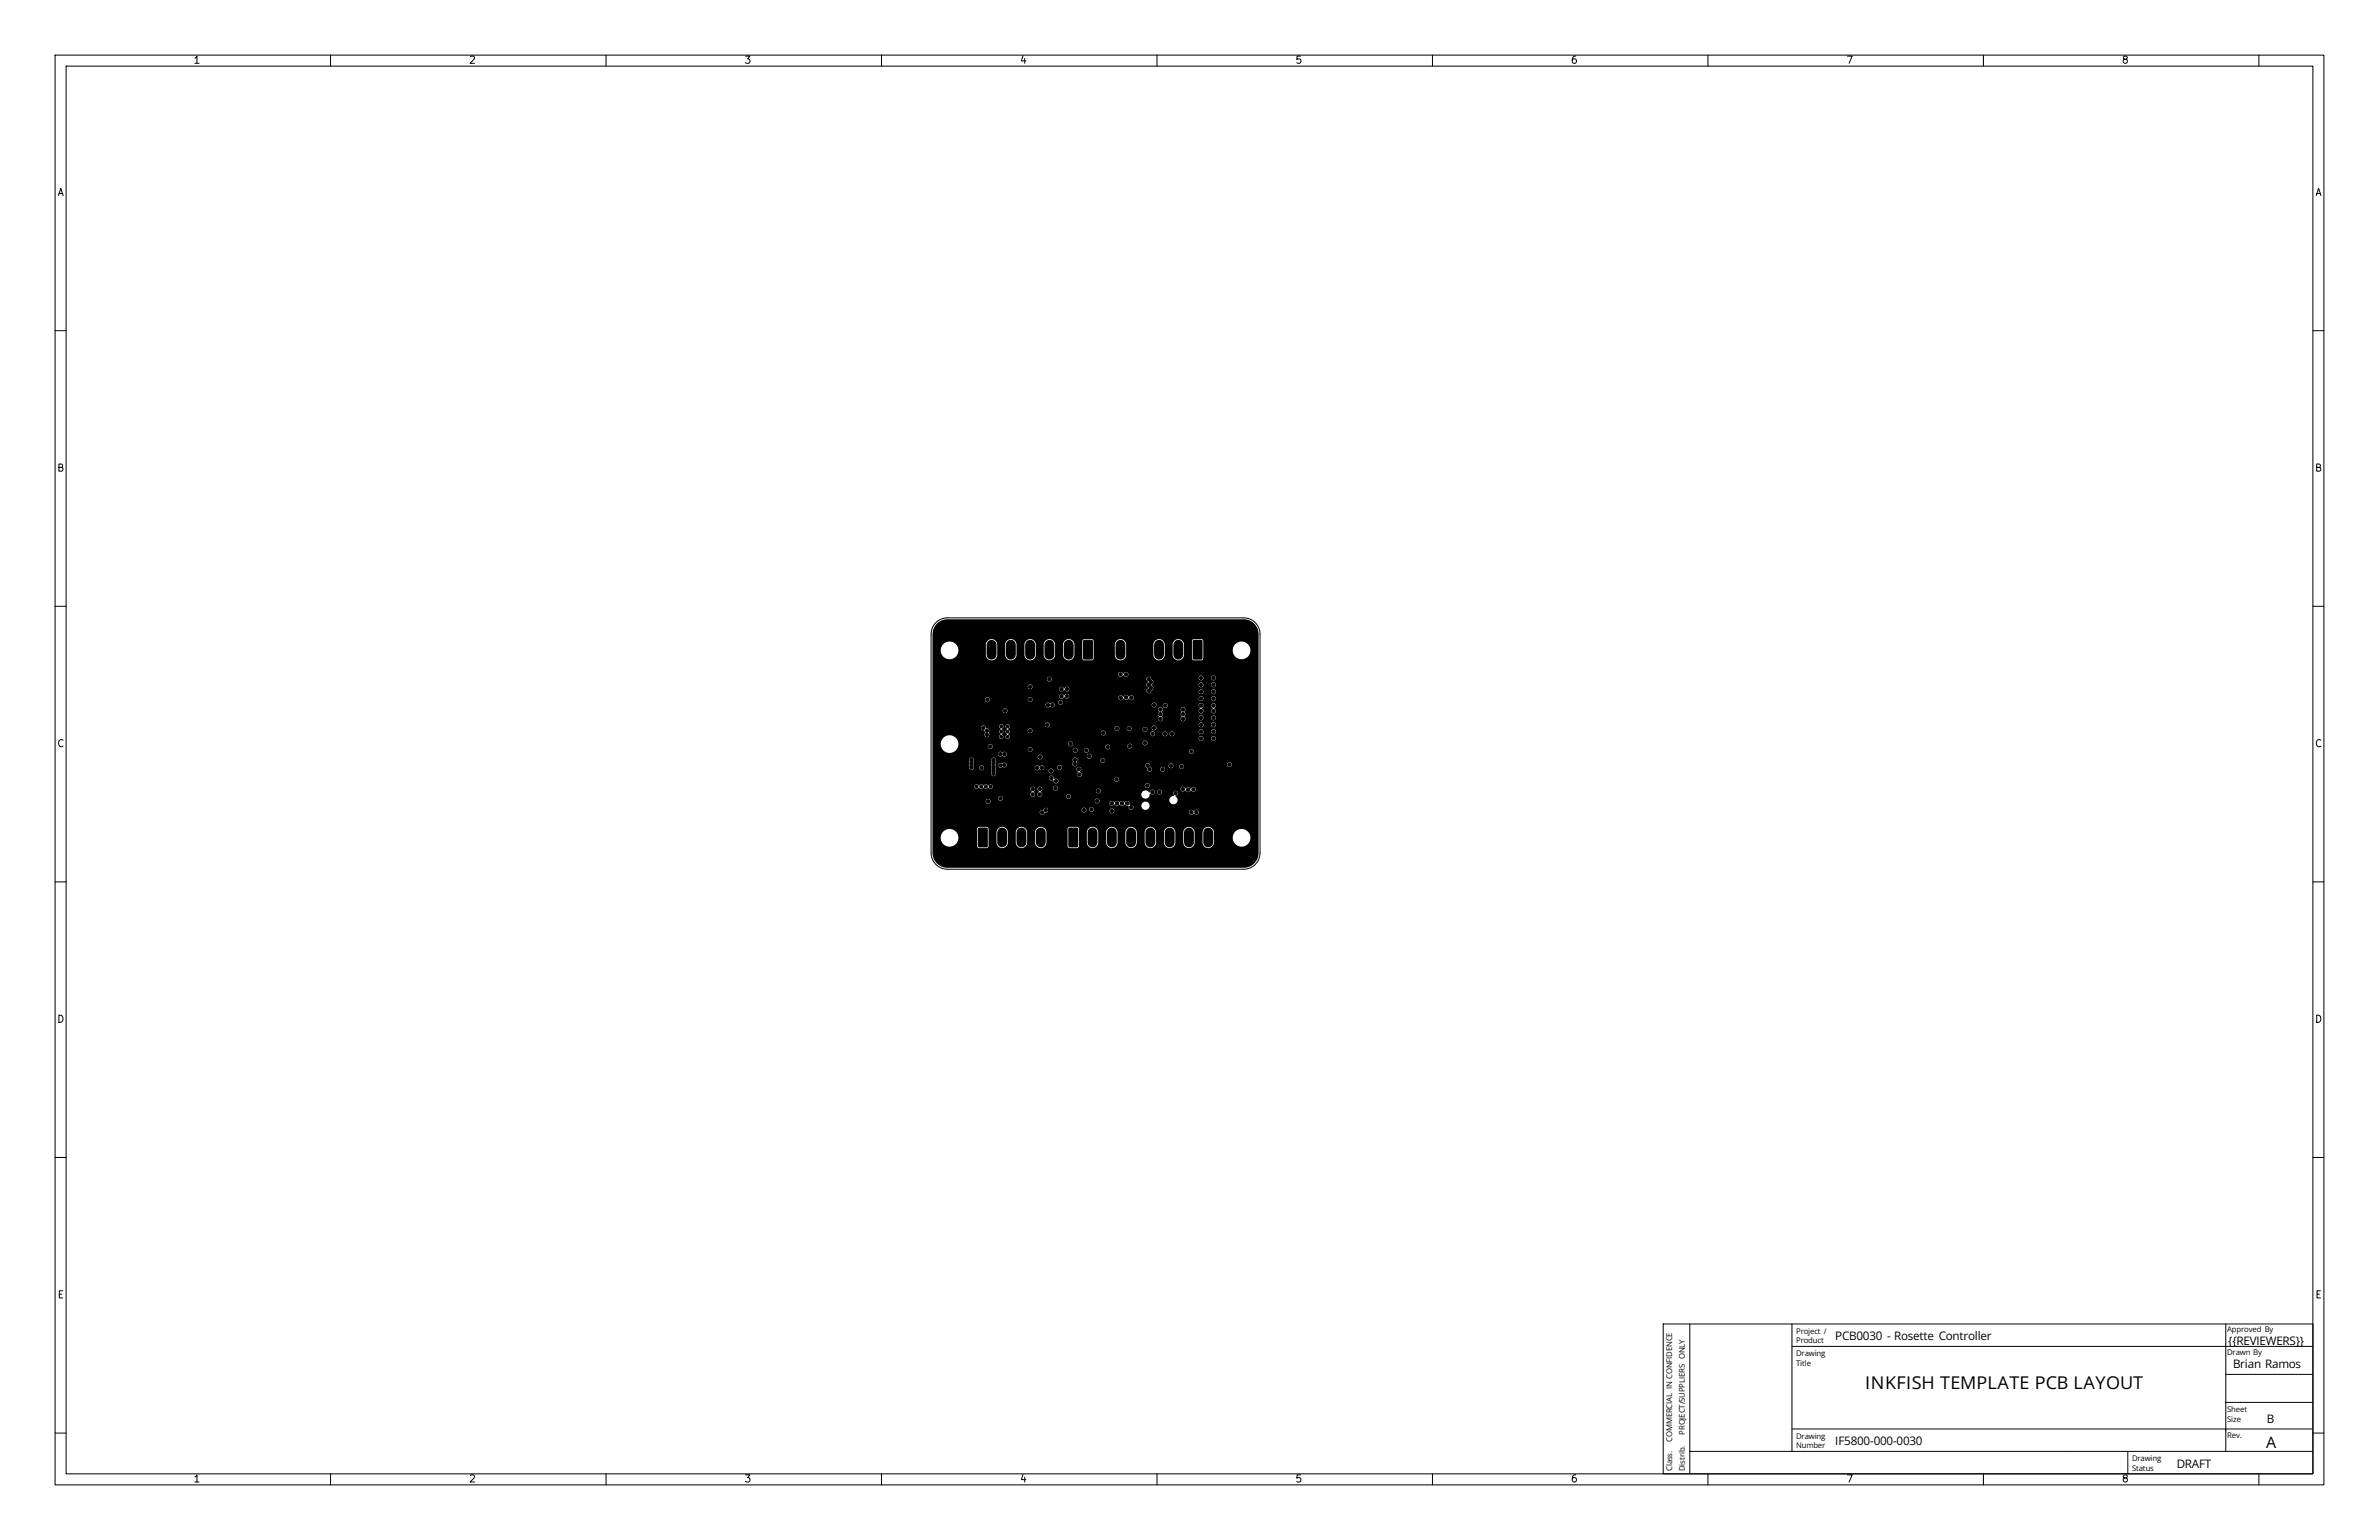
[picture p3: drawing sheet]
<svg xmlns="http://www.w3.org/2000/svg" width="432mm" height="279mm" viewBox="0 0 432 279" stroke-linecap="round" stroke-linejoin="round" font-family="sans-serif">
<defs><g id="words">
<text font-size="3.2" x="338.5" y="252">INKFISH TEMPLATE PCB LAYOUT</text>
<text font-size="2.8" x="411.3" y="262.7">A</text>
<g font-size="2.1">
<text x="333.1" y="243.2">PCB0030 - Rosette Controller</text>
<text x="404.4" y="243.9">{{REVIEWERS}}</text>
<text x="405.3" y="248.2">Brian Ramos</text>
<text x="333.1" y="262.2">IF5800-000-0030</text>
<text x="411.4" y="258.2">B</text>
<text x="395.1" y="266.3">DRAFT</text>
</g>
<g font-size="1.4">
<text x="326" y="242">Project /</text>
<text x="326" y="243.7">Product</text>
<text x="404.2" y="245.9">Drawn By</text>
<text x="404.2" y="241.6">Approved By</text>
<text x="326" y="246.1">Drawing</text>
<text x="326" y="247.8">Title</text>
<text x="404.2" y="256.2">Sheet</text>
<text x="404.2" y="257.9">Size</text>
<text x="303.5" y="261.5" transform="rotate(-90 303.5 261.5)">COMMERCIAL IN CONFIDENCE</text>
<text x="305.8" y="260.3" transform="rotate(-90 305.8 260.3)">PROJECT/SUPPLIERS ONLY</text>
<text x="326" y="261.1">Drawing</text>
<text x="326" y="262.8">Number</text>
<text x="404.2" y="260.9">Rev.</text>
<text x="303.5" y="266.9" transform="rotate(-90 303.5 266.9)">Class.</text>
<text x="305.8" y="266.9" transform="rotate(-90 305.8 266.9)">Distrib.</text>
<text x="387" y="265.1">Drawing</text>
<text x="387" y="266.8">Status</text>
</g>
<g font-size="1.3">
<text x="35" y="11.9">1</text>
<text x="85" y="11.9">2</text>
<text x="135" y="11.9">3</text>
<text x="185" y="11.9">4</text>
<text x="235" y="11.9">5</text>
<text x="285" y="11.9">6</text>
<text x="335" y="11.9">7</text>
<text x="385" y="11.9">8</text>
<text x="10.3" y="35.9">A</text>
<text x="420.1" y="35.9">A</text>
<text x="10.3" y="85.9">B</text>
<text x="420.1" y="85.9">B</text>
<text x="10.3" y="135.9">C</text>
<text x="420.1" y="135.9">C</text>
<text x="10.3" y="185.9">D</text>
<text x="420.1" y="185.9">D</text>
<text x="10.3" y="235.9">E</text>
<text x="420.1" y="235.9">E</text>
<text x="35" y="269.3">1</text>
<text x="85" y="269.3">2</text>
<text x="135" y="269.3">3</text>
<text x="185" y="269.3">4</text>
<text x="235" y="269.3">5</text>
<text x="285" y="269.3">6</text>
<text x="335" y="269.3">7</text>
<text x="385" y="269.3">8</text>
</g>
</g></defs>
<g fill="none" stroke="#000" stroke-width=".18">
<path d="M10 10h411.8v259.4h-411.8zM12 12h407.8v255.4h-407.8zM60 10v2M110 10v2M160 10v2M210 10v2M260 10v2M310 10v2M360 10v2M410 10v2M10 60h2M419.8 60h2"/>
<path d="M10 110h2M169.9 113a2.95 2.95 0 0 1 2.1-.9h53.8a2.95 2.95 0 0 1 2.9 3v39.7a2.95 2.95 0 0 1-3 2.9h-53.7a2.95 2.95 0 0 1-3-3v-39.6a2.95 2.95 0 0 1 .9-2.1zM419.8 110h2M10 160h2M419.8 160h2M10 210h2M419.8 210h2M10 260h2M301.9 240.2h117.9v27.2h-117.9zM306.7 240.2v27.2M325.2 259.3h94.5M325.2 240.2v23.1"/>
<path d="M325.2 244.3h94.5M404 240.2v23.1M404 249.4h15.7M404 254.4h15.7M419.8 260h2M60 267.4v2M110 267.4v2M160 267.4v2M210 267.4v2M260 267.4v2M306.7 263.3h113M310 267.4v2"/>
<path d="M360 267.4v2M386.2 263.3v4.1M410 267.4v2"/>
</g>
<path d="M196.6 116.2l1.5-.1 .3 .1v3.2l-.2 .3h-1.4l-.2-.2zM216.5 116.2l1.5-.1 .3 .1v3.2l-.2 .3h-1.4l-.2-.2zM170 113.1a2.7 2.7 0 0 1 2-.7h53.7a2.7 2.7 0 0 1 2.7 2.7v39.7a2.7 2.7 0 0 1-2.7 2.6h-53.8a2.7 2.7 0 0 1-2.6-2.7v-2.8h1.4a1.61 1.61 0 0 0 2.3 1.6 1.61 1.61 0 0 0 .4-2.7 1.61 1.61 0 0 0-2.6 .8l-.1 .3h-1.4v-1.5h8.1v3.1l.1 .3 1.6 .1 .3-.2v-2.8h1.5v2.2a1.03 1.03 0 0 0 1.1 .8 1.03 1.03 0 0 0 .9-1v-2h1.5v2.2a1.03 1.03 0 0 0 1.1 .8 1.03 1.03 0 0 0 .9-1v-2h1.5v2.2a1.03 1.03 0 0 0 1.1 .8 1.03 1.03 0 0 0 .9-1v-2l-.2-.5h4.1v3.1l.2 .4h1.5l.3-.2v-2.8h1.5v2a1.03 1.03 0 0 0 1 1 1.03 1.03 0 0 0 1-1v-2h1.5v2.2a1.03 1.03 0 0 0 1.1 .8 1.03 1.03 0 0 0 .9-1v-2h1.5v2.2a1.03 1.03 0 0 0 1.1 .8 1.03 1.03 0 0 0 .9-1v-2h1.5v2.2a1.03 1.03 0 0 0 1.1 .8 1.03 1.03 0 0 0 .9-1v-2h1.5v2.2a1.03 1.03 0 0 0 1.1 .8 1.03 1.03 0 0 0 .9-1v-2h1.5v2.2a1.03 1.03 0 0 0 1.1 .8 1.03 1.03 0 0 0 .9-1v-2h1.5v2.2a1.03 1.03 0 0 0 1.1 .8 1.03 1.03 0 0 0 .9-1v-1h3.4a1.61 1.61 0 0 0 2.3 1.6 1.61 1.61 0 0 0 .4-2.7 1.61 1.61 0 0 0-2.6 .8l-.1 .3h-3.4a1.71 1.71 0 0 0-.2-1.5 1.03 1.03 0 0 0-1.1-.3 1.03 1.03 0 0 0-.7 .8h-1.5v-.2a1.03 1.03 0 0 0-1.1-.7 1.03 1.03 0 0 0-.9 .9h-1.5v-.2a1.03 1.03 0 0 0-1.1-.7 1.03 1.03 0 0 0-.9 .9h-1.5v-.2a1.03 1.03 0 0 0-1.1-.7 1.03 1.03 0 0 0-.9 .9h-1.5v-.2a1.03 1.03 0 0 0-1.1-.7 1.03 1.03 0 0 0-.9 .9h-1.5v-.2a1.03 1.03 0 0 0-1.1-.7 1.03 1.03 0 0 0-.9 .9h-1.5v-.2a1.03 1.03 0 0 0-1.1-.7 1.03 1.03 0 0 0-.9 .9h-1.5v-.6l-.3-.3h-1.5l-.2 .4h-4.1a1.03 1.03 0 0 0-1.1-.3 1.03 1.03 0 0 0-.7 .8h-1.5v-.2a1.03 1.03 0 0 0-1.1-.7 1.03 1.03 0 0 0-.9 .9h-1.5v-.2a1.03 1.03 0 0 0-1.1-.7 1.03 1.03 0 0 0-.9 .9h-1.5v-.6l-.3-.3h-1.5l-.2 .4h-8.1v-3.1h19.4a.48 .48 0 0 0 .5 .5 .48 .48 0 0 0 .5-.4 .44 .44 0 0 0 .5-.5h6.1v.1a.43 .43 0 0 0 .6 .4 .43 .43 0 0 0 .2-.6h.6v.2a.43 .43 0 0 0 .4 .3 .43 .43 0 0 0 .4-.2h2.9v.2a.43 .43 0 0 0 .4 .3 .43 .43 0 0 0 .4-.3h13.6v.1a.49 .49 0 0 0 .4 .4 .49 .49 0 0 0 .5-.2 .45 .45 0 0 0 .6 .2 .45 .45 0 0 0 .2-.6 .45 .45 0 0 0-.6-.2l-.2 .2a.48 .48 0 0 0-.5-.3 .48 .48 0 0 0-.4 .4h-13.6a.44 .44 0 0 0-.3-.6 .44 .44 0 0 0-.5 .4l-2.9-.1a.44 .44 0 0 0-.3-.6 .44 .44 0 0 0-.5 .4h-.6l-.4-.3-.4 .4h-6.1a.48 .48 0 0 0-.5-.3 .48 .48 0 0 0-.4 .4l-.4 .1-.2 .2h-19.4v-2h9.6v.2a.44 .44 0 0 0 .7 .3 .44 .44 0 0 0 0-.8 .44 .44 0 0 0-.7 .3h-9.6v-.5h11.9l.1 .3 .3 .2h17.1a.43 .43 0 0 0 .2 .4 .43 .43 0 0 0 .5 0h2v.1a.49 .49 0 0 0 .4 .4 .49 .49 0 0 0 .5-.3l.1 .1a.53 .53 0 0 0 .8 0h.1a.54 .54 0 0 0 .8-.1l.4 .3a.3 .3 0 0 1 .4 .1 .3 .3 0 0 1 0 .3 .44 .44 0 0 0 .7 .2 .44 .44 0 0 0 0-.7h1.6v.2a.75 .75 0 0 0 1.1 .5 .75 .75 0 0 0 0-1.3 .75 .75 0 0 0-1.1 .6l-2-.1a.31 .31 0 0 1-.2-.4l-.4-.3-.4 .2a.64 .64 0 0 0-1 0 .56 .56 0 0 0-.9 .1l-.4-.3a.43 .43 0 0 0-.5 .4h-2l.2-.3-.1-.3h12.7a.78 .78 0 0 0 1.2 .7 .78 .78 0 0 0 0-1.4 .47 .47 0 0 0 .4-.6 .47 .47 0 0 0-.7-.2l-.2 .2 .2 .5-.1 .1a.75 .75 0 0 0-.8 .7h-12.7l-.4-.2-.4 .4-16.9-.1a.44 .44 0 0 0 .1-.7 .44 .44 0 0 0-.7 .3h-11.9v-1.7h17.7l.3 .6a.44 .44 0 0 0-.3 .6 .44 .44 0 0 0 .7 .1 .44 .44 0 0 0-.1-.7l.3-.6h.4l.3 .6a.45 .45 0 0 0-.3 .6 .45 .45 0 0 0 .7 .1h4.5v.2a.43 .43 0 0 0 .7 .2 .43 .43 0 0 0-.2-.7h13.2v.1a.8 .8 0 0 0 .9 .7 .8 .8 0 0 0 .6-.9h.2a.43 .43 0 0 0 .5 .1 .43 .43 0 0 0 .2-.5h.4v.2a.44 .44 0 0 0 .7 .3 .44 .44 0 0 0 0-.8 .44 .44 0 0 0-.7 .3h-.4l-.2-.2-.3-.1-.5 .5a.79 .79 0 0 0-.8-.4 .79 .79 0 0 0-.6 .7h-13.3l-.4 .3h-4.4a.55 .55 0 0 0-.2-.8l.1-.1h9.9v.1a.44 .44 0 0 0 .7 .3 .44 .44 0 0 0-.1-.8h14.8v.1a.53 .53 0 0 0 .9 .2l.1 .1a.51 .51 0 0 0 .4 .2 .51 .51 0 0 0 .5-.3 .46 .46 0 0 0 .7 .2 .46 .46 0 0 0 0-.7 .46 .46 0 0 0-.7 .2 .66 .66 0 0 0-1 0l-.6-.4-.3 .4h-15l-.4 .4h-9.9l.2-.3-.1-.3h2v.2a.44 .44 0 0 0 .7 .3 .44 .44 0 0 0 0-.8 .44 .44 0 0 0-.7 .3h-2l-.2-.1a.43 .43 0 0 0-.6 .3h-.4l-.3-.3a.43 .43 0 0 0-.6 .3h-17.7v-.4h7.6v.1a.45 .45 0 0 0 .3 .3 .45 .45 0 0 0 .5-.2h.1a.47 .47 0 0 0 .7 0h.1a.47 .47 0 0 0 .8 0h.1a.39 .39 0 0 0 .5 .1 .39 .39 0 0 0 .1-.5h27.7v.1a.44 .44 0 0 0 .7 .3 .44 .44 0 0 0 0-.7 .44 .44 0 0 0-.7 .3h-27.7a.5 .5 0 0 0-.7 0h-.1a.5 .5 0 0 0-.8 0h-.1a.5 .5 0 0 0-.7 0h-.1a.39 .39 0 0 0-.5-.2 .39 .39 0 0 0-.2 .4h-7.6v-1.6h21.1v.1a.52 .52 0 0 0 .8 .3 .45 .45 0 0 0 .2 .6 .45 .45 0 0 0 .6-.2 .45 .45 0 0 0-.1-.6h10.3v.1a.44 .44 0 0 0 .7 .3 .44 .44 0 0 0 0-.7 .44 .44 0 0 0-.7 .3h-10.9a.47 .47 0 0 0-.3-.6 .47 .47 0 0 0-.6 .4h-21.1v-3.3h6.6l.1 1a.46 .46 0 0 0 .1 .7 .46 .46 0 0 0 .7-.2h.9v.1a.44 .44 0 0 0 .7 .3 .44 .44 0 0 0 0-.8 .44 .44 0 0 0-.7 .4h-.9l-.1-1.1 .1-.4h3.1l.1 2.2a.48 .48 0 0 0 0 .7 .48 .48 0 0 0 .7 0 .48 .48 0 0 0 0-.7l.1-.2h9.5a.44 .44 0 0 0 .6 .5 .44 .44 0 0 0 .2-.7 .44 .44 0 0 0-.8 .1l-9.5 .1-.1-1h.4a.43 .43 0 0 0 .7 .4h6v.3a.52 .52 0 0 0 .9 0l.1 .1a.43 .43 0 0 0 .5 .1 .43 .43 0 0 0 .2-.5h2.4v.2a.43 .43 0 0 0 .8 .1h2.7l.3 .6a.45 .45 0 0 0-.2 .7 .45 .45 0 0 0 .7 0 .45 .45 0 0 0-.2-.7 .54 .54 0 0 0-.1-1l-.4 .1-.1 .3h-2.7a.43 .43 0 0 0-.2-.7 .43 .43 0 0 0-.6 .4h-2.4l-.1-.2-.4-.1a.41 .41 0 0 1-.7 0l-.3 .1-.2 .2h-6l.1-.1 .2 .1a.43 .43 0 0 0 .5-.1 .43 .43 0 0 0 0-.6h12l.1 .3a.43 .43 0 0 0 .7 .1h12.5l.3 .4a.51 .51 0 0 0 .2 .6 .51 .51 0 0 0 .6-.1l.1-.3h1.5a.44 .44 0 0 0 .5 .5 .44 .44 0 0 0 .2-.7 .44 .44 0 0 0-.7 .2h-1.5l-.3-.4v-.2h3.3v.2a.43 .43 0 0 0 .5 .3 .43 .43 0 0 0 .4-.4h1v.1a.44 .44 0 0 0 .7 .3 .44 .44 0 0 0-.1-.7h8.1v.1a.44 .44 0 0 0 .7 .3 .44 .44 0 0 0 0-.7 .44 .44 0 0 0-.7 .3h-8.1a.43 .43 0 0 0-.6 .3h-1a.44 .44 0 0 0-.4-.5 .44 .44 0 0 0-.5 .4h-3.3l-.3-.4a.43 .43 0 0 0-.6 .4h-12.5l.1-.4-.1-.3 .1-.3h4.2v.1a.44 .44 0 0 0 .7 .3 .44 .44 0 0 0 0-.7 .44 .44 0 0 0-.7 .3h-4.2v-.1a.46 .46 0 0 0-.6-.3 .46 .46 0 0 0-.1 .8l-.2 .2-12.9-.1a.43 .43 0 0 0-.6 .4h-.4v-.5a.47 .47 0 0 0-.1-.8 .47 .47 0 0 0-.7 .3h-3.1l-.4-.3h-.3l-.2 .3h-6.6v-.5h19.1v.1a.44 .44 0 0 0 .5 .3 .44 .44 0 0 0 .3-.6h8.1v.2a.44 .44 0 0 0 .6 .3 .44 .44 0 0 0 0-.8 .44 .44 0 0 0-.6 .3h-8.1l-.5-.2-.3 .4h-19.1v-.5h11.8v.1a.5 .5 0 0 0 .9 .2 .45 .45 0 0 0 .6 0 .45 .45 0 0 0-.1-.7 .45 .45 0 0 0-.6 .1l-.5-.1-.3 .4h-11.8v-1.9h1.4a1.61 1.61 0 0 0 1.1 1.6 1.61 1.61 0 0 0 1.8-.6h12.9l.1 .3a.44 .44 0 0 0 .4 .2 .44 .44 0 0 0 .4-.3h7.3l.1 .2a.44 .44 0 0 0 .5 .2 .44 .44 0 0 0 .3-.4h1.1l.1 .2a.44 .44 0 0 0 .4 .3 .44 .44 0 0 0 .4-.3h18.2v.1a.44 .44 0 0 0 .7 .3 .44 .44 0 0 0 0-.7 .44 .44 0 0 0-.7 .3h-18.2a.44 .44 0 0 0-.3-.6 .44 .44 0 0 0-.6 .4h-1.1l-.4-.4-.3 .1-.2 .3h-7.3a.44 .44 0 0 0-.4-.5 .44 .44 0 0 0-.5 .3h-12.9l.3-.5h5.4v.1a.43 .43 0 0 0 .4 .4 .43 .43 0 0 0 .5-.4h20.4v.1a.43 .43 0 0 0 .6 .3 .43 .43 0 0 0 .2-.6h3.2v.1a.44 .44 0 0 0 .7 .3 .44 .44 0 0 0 0-.7 .44 .44 0 0 0-.7 .3h-3.2l-.4-.2-.4 .4-20.4-.1a.44 .44 0 0 0-.5-.4 .44 .44 0 0 0-.4 .4h-5.4l.1-.5h19.9v.1a.43 .43 0 0 0 .6 .4 .43 .43 0 0 0 .2-.7h12.7v.2a.44 .44 0 0 0 .7 .3 .44 .44 0 0 0 0-.8 .44 .44 0 0 0-.7 .3h-12.7l-.4-.2-.4 .4h-19.9a1.61 1.61 0 0 0-1.6-1.5 1.61 1.61 0 0 0-1.7 1.5h-1.4v-2.9h8.7l.3 .5a.57 .57 0 0 1 .4 .9 .46 .46 0 0 0 .7 .3 .46 .46 0 0 0 0-.8 .49 .49 0 0 0 .1-.6 .49 .49 0 0 0-.6-.2l-.1-.4h2.6l.2 .6a.47 .47 0 0 0-.2 .5 .47 .47 0 0 0 .3 .4 .41 .41 0 0 0-.3 .6 .41 .41 0 0 0 .7 0v-.3l-.3-.3 .1-.1a.39 .39 0 0 0 .2-.4 .39 .39 0 0 0-.2-.3l-.1-.2 .3-.5h.4l.3 .5-.1 .2a.39 .39 0 0 0-.2 .3 .39 .39 0 0 0 .2 .4l.1 .2a.39 .39 0 0 0-.3 .5 .39 .39 0 0 0 .7 .1h34.4v.2a.44 .44 0 0 0 .5 .3 .44 .44 0 0 0 .3-.5h1.4v.2a.44 .44 0 0 0 .7 .3 .44 .44 0 0 0 0-.8 .44 .44 0 0 0-.7 .3h-1.4l-.3-.3-.4 .1-.1 .2h-34.4a.52 .52 0 0 0-.2-.7v-.1a.38 .38 0 0 0 .2-.6h3.3l.1 .2a.44 .44 0 0 0 .6 .2h12.6v.1a.43 .43 0 0 0 .4 .4 .43 .43 0 0 0 .5-.3h8.1v.1a.44 .44 0 0 0 .5 .4 .44 .44 0 0 0 .3-.5h1.4v.2a.44 .44 0 0 0 .6 .3 .44 .44 0 0 0 .3-.5h.4v.1a.44 .44 0 0 0 .6 .3 .44 .44 0 0 0 0-.7 .44 .44 0 0 0-.6 .3h-.4l-.4-.4-.3 .1-.2 .3h-1.4l-.3-.4h8.3v.2a.43 .43 0 0 0 .5 .3 .43 .43 0 0 0 .3-.5h1.4v.1a.44 .44 0 0 0 .7 .3 .44 .44 0 0 0 0-.7 .44 .44 0 0 0-.7 .3h-1.4l-.1-.3-.4-.1-.3 .4h-8.5l-.3 .4-8.1-.1a.44 .44 0 0 0-.4-.5 .44 .44 0 0 0-.5 .4h-12.6l.1-.1a.44 .44 0 0 0-.2-.6 .44 .44 0 0 0-.6 .3h-3.3l-.2-.2 .1-.2h19.2l.3 .5a.44 .44 0 0 0 .6-.5h1.3v.2a.43 .43 0 0 0 .5 .3 .43 .43 0 0 0 .4-.3h2v.1a.44 .44 0 0 0 .7 .3 .44 .44 0 0 0 0-.7h.9v.1a.44 .44 0 0 0 .7 .3 .44 .44 0 0 0 0-.7 .44 .44 0 0 0-.7 .3l-1.2-.1-.4 .4-2-.1a.44 .44 0 0 0-.4-.5 .44 .44 0 0 0-.5 .4h-1.3a.44 .44 0 0 0-.5-.4 .44 .44 0 0 0-.4 .4h-19.2a.38 .38 0 0 0-.1-.7h6.6l.1 .3a.44 .44 0 0 0 .5 .2 .44 .44 0 0 0 .3-.5h27.1v.3a.44 .44 0 0 0 .5 .2 .44 .44 0 0 0 .3-.5h1.4v.2a.44 .44 0 0 0 .7 .3 .44 .44 0 0 0 0-.8 .44 .44 0 0 0-.7 .3h-1.4l-.3-.3-.4 .1-.1 .2h-27.1a.44 .44 0 0 0-.4-.3 .44 .44 0 0 0-.5 .3h-6.8l-.3 .3h-.4a.38 .38 0 0 0-.4-.3 .38 .38 0 0 0-.3 .3h-2.6l-.4-.1-.4 .4h-8.7v-3.1h12.7a.44 .44 0 0 0 .5 .5 .44 .44 0 0 0 .3-.7h27.4v.2a.37 .37 0 0 1 0 .6v.2a.4 .4 0 0 1 0 .7 .45 .45 0 0 0 .6 .4 .45 .45 0 0 0 .1-.8l.2-.4-.2-.4 .2-.5h3.2v.1a.45 .45 0 0 1 0 .7v.2a.4 .4 0 0 1 0 .7 .43 .43 0 0 0 .5 .5 .43 .43 0 0 0 .3-.7h2.5v.1a.44 .44 0 0 0 .5 .4 .44 .44 0 0 0 .3-.5h1.4v.1a.44 .44 0 0 0 .7 .3 .44 .44 0 0 0 0-.7 .44 .44 0 0 0-.7 .3h-1.4l-.3-.4-.4 .1-.1 .3h-2.5l-.1-.2a.7 .7 0 0 0 0-.9 .44 .44 0 0 0 0-.7 .44 .44 0 0 0-.7 .3h-3.2l-.2-.3-.3-.1-.4 .4h-27.4l-.4-.2-.4 .4h-12.7v-1.1h20.5a.49 .49 0 0 0 .3 .5 .49 .49 0 0 0 .5-.1 .44 .44 0 0 0 .7 0 .44 .44 0 0 0 0-.6 .44 .44 0 0 0-.7 0l-.5-.1-.3 .3h-20.5v-.9h9.5l.1 .3 .3 .2h12.9a.43 .43 0 0 0 .5 .4h16.4v.2a.44 .44 0 0 0 .5 .3 .44 .44 0 0 0 .4-.4h1.2v.2a.44 .44 0 0 0 .5 .3 .44 .44 0 0 0 .3-.5h5.7l.3 .7a.45 .45 0 0 0-.2 .7 .45 .45 0 0 0 .7-.1 .45 .45 0 0 0-.3-.6l.3-.7h1.4l.3 .7a.45 .45 0 0 0-.2 .7 .45 .45 0 0 0 .8-.1 .45 .45 0 0 0-.3-.6v-.2a.44 .44 0 0 0 .1-.7 .44 .44 0 0 0-.7 .2h-1.4l-.1-.2-.4-.1-.3 .3h-5.7l-.1-.2-.4-.1-.3 .3h-1.2l-.1-.3-.2-.1a.43 .43 0 0 0-.6 .3h-16.3a.44 .44 0 0 0 .1-.7 .44 .44 0 0 0-.7 .3h-12.8l.3-.2 .1-.3h6.8v.1a.44 .44 0 0 0 .7 .3 .44 .44 0 0 0 0-.7 .44 .44 0 0 0-.7 .3h-6.8l-.2-.3-.3-.1-.4 .4h-9.5v-.6h22.9l.1 .2a.5 .5 0 0 0 .4 .2 .5 .5 0 0 0 .5-.2h.1a.42 .42 0 0 0 .7 0h9v.2a.5 .5 0 0 0 .5 .3 .5 .5 0 0 0 .4-.3 .56 .56 0 0 0 1 0l.1 .1a.43 .43 0 0 0 .4 .2 .43 .43 0 0 0 .4-.3h11.8v.2a.44 .44 0 0 0 .5 .3 .44 .44 0 0 0 .3-.5h1.4v.1a.44 .44 0 0 0 .7 .3 .44 .44 0 0 0 0-.7 .44 .44 0 0 0-.7 .3h-1.4l-.3-.4-.4 .1-.1 .3h-11.8a.49 .49 0 0 0-.4-.5 .49 .49 0 0 0-.5 .2l-.4-.3-.4 .2a.37 .37 0 0 1-.6-.1l-.3 .1-.2 .2h-9a.47 .47 0 0 0-.3-.6 .47 .47 0 0 0-.6 .3 .48 .48 0 0 0-.4-.3 .48 .48 0 0 0-.5 .4h-22.9v-1.8h17.2l.1 .3a.43 .43 0 0 0 .6 .2h5v.1a.49 .49 0 0 0 .5 .4 .49 .49 0 0 0 .5-.3 .46 .46 0 0 0 .5 .3 .46 .46 0 0 0 .3-.6 .46 .46 0 0 0-.6-.2l-.3 .2-.5-.3-.4 .4h-5a.43 .43 0 0 0 0-.8 .43 .43 0 0 0-.7 .3h-17.2v-1.3h20.7v.1a.44 .44 0 0 0 .5 .3 .44 .44 0 0 0 .4-.4h17.2l.1 .3 .2 .2a.59 .59 0 0 0-.3 .6 .59 .59 0 0 0 .4 .5 .47 .47 0 0 0-.4 .6 .47 .47 0 0 0 .7 .3l.1-.3h8.7a.44 .44 0 0 0 .4 .5 .44 .44 0 0 0 .4-.5h1.4v.2a.44 .44 0 0 0 .7 .3 .44 .44 0 0 0 0-.8 .44 .44 0 0 0-.7 .3h-1.4l-.3-.3-.4 .1-.1 .2h-8.7l.1-.1a.5 .5 0 0 0 .3-.5 .5 .5 0 0 0-.3-.5v-.1h8.6v.2a.44 .44 0 0 0 .5 .3 .44 .44 0 0 0 .3-.5h1.4v.1a.44 .44 0 0 0 .7 .3 .44 .44 0 0 0 0-.7 .44 .44 0 0 0-.7 .3h-1.4l-.3-.4-.4 .1-.1 .3h-8.6a.5 .5 0 0 0 .3-.5 .5 .5 0 0 0-.4-.5l-.1-.3h8.8v.2a.44 .44 0 0 0 .5 .3 .44 .44 0 0 0 .3-.5h1.4v.2a.44 .44 0 0 0 .7 .3 .44 .44 0 0 0 0-.8 .44 .44 0 0 0-.7 .3h-1.4l-.3-.3-.4 .1-.1 .2h-8.8l-.2-.1a.43 .43 0 0 0-.5 .4h-17.2l-.1-.3-.3-.1-.3 .1-.2 .3h-20.7v-.9h33.6v.1a.49 .49 0 0 0 .5 .4 .49 .49 0 0 0 .5-.3 .45 .45 0 0 0 .5 .4 .45 .45 0 0 0 .4-.6 .45 .45 0 0 0-.6-.3l-.3 .2-.6-.3-.4 .4h-33.6v-4.4h1.4v.2a1.61 1.61 0 0 0 2.3 1.4 1.61 1.61 0 0 0 .5-2.6h5.4v2a1.03 1.03 0 0 0 1.1 .9 1.03 1.03 0 0 0 1-.9v-2h1.4l.1 2.2a1.03 1.03 0 0 0 1.1 .7 1.03 1.03 0 0 0 .9-.9v-2h1.4l.1 2.2a1.03 1.03 0 0 0 1.1 .7 1.03 1.03 0 0 0 .9-.9v-2h1.4l.1 2.2a1.03 1.03 0 0 0 1.1 .7 1.03 1.03 0 0 0 .9-.9v-2h1.4l.1 2.2a1.03 1.03 0 0 0 1.1 .7 1.03 1.03 0 0 0 .9-.9v-2l-.3-.6h1.7v3.2l.3 .3h1.5l.2-.1 .1-2.8h3.8v2a1.03 1.03 0 0 0 1.1 .9 1.03 1.03 0 0 0 1-.9v-2h4.9l.1 2.2a1.03 1.03 0 0 0 1.1 .7 1.03 1.03 0 0 0 .9-.9v-2h1.4l.1 2.2a1.03 1.03 0 0 0 1.1 .7 1.03 1.03 0 0 0 .9-.9v-2l-.3-.6h1.7v3.2l.3 .3h1.5l.2-.1 .1-1.8h5.3v.2a1.61 1.61 0 0 0 2.5 1.3 1.61 1.61 0 0 0 0-2.8 1.61 1.61 0 0 0-2.5 1.3h-5.3v-1.6l-.3-.3h-1.5l-.3 .3h-1.7a1.03 1.03 0 0 0-1-.3 1.03 1.03 0 0 0-.8 .9h-1.4v-.2a1.03 1.03 0 0 0-1.1-.7 1.03 1.03 0 0 0-1 .9h-4.9v-.2a1.03 1.03 0 0 0-1.1-.7 1.03 1.03 0 0 0-1 .9h-3.8v-.7l-.3-.3-1.5 .1-.3 .3h-1.7a1.03 1.03 0 0 0-1-.3 1.03 1.03 0 0 0-.8 .9h-1.4v-.2a1.03 1.03 0 0 0-1.1-.8 1.03 1.03 0 0 0-1 1h-1.4v-.2a1.03 1.03 0 0 0-1.1-.8 1.03 1.03 0 0 0-1 1h-1.4v-.2a1.03 1.03 0 0 0-1.1-.8 1.03 1.03 0 0 0-1 1h-1.4v-.2a1.03 1.03 0 0 0-1.1-.7 1.03 1.03 0 0 0-1 .9h-5.4l-.1-.1a1.61 1.61 0 0 0-2.7 1.1h-1.4v-2.8a2.7 2.7 0 0 1 .7-2zM177.6 150.2l1.4-.1 .3 .2v3.2l-.2 .2h-1.4l-.2-.1zM194 150.2l1.5-.1 .2 .2v3.2l-.2 .2h-1.4l-.2-.1z" fill="#000"/>
<g fill="none" stroke="#000" stroke-width="1.8">
<path d="M180 117v1.8M183.5 117v1.8M187 117v1.8M190.5 117v1.8M194 117v1.8M203.4 117v1.8M206.9 117v1.8M210.4 117v1.8M213.9 117v1.8M181.9 151v1.8M185.4 151v1.8M188.9 151v1.8"/>
<path d="M198.3 151v1.8M201.8 151v1.8M205.3 151v1.8M208.8 151v1.8M212.3 151v1.8M215.8 151v1.8M219.3 151v1.8"/>
</g>
<g fill="#000" stroke="#000" stroke-width=".18">
<circle cx="176.3" cy="137.9" r=".3"/>
<circle cx="176.3" cy="138.5" r=".3"/>
<circle cx="176.3" cy="139.2" r=".3"/>
<circle cx="178.2" cy="139.3" r=".3"/>
<circle cx="178.5" cy="132.1" r=".3"/>
<circle cx="178.5" cy="128.6" r=".3"/>
<circle cx="179" cy="131.1" r=".3"/>
<circle cx="179.1" cy="134.3" r=".3"/>
<circle cx="179.1" cy="133.3" r=".3"/>
<circle cx="179.1" cy="132.6" r=".3"/>
<circle cx="179.2" cy="126.9" r=".3"/>
<circle cx="179.7" cy="135.5" r=".3"/>
<circle cx="180.3" cy="138.5" r=".3"/>
<circle cx="180.3" cy="139.8" r=".3"/>
<circle cx="180.3" cy="137.9" r=".3"/>
<circle cx="180.3" cy="139.1" r=".3"/>
<circle cx="181.6" cy="138.9" r=".3"/>
<circle cx="181.6" cy="136.8" r=".3"/>
<circle cx="181.7" cy="133.7" r=".25"/>
<circle cx="181.7" cy="132.7" r=".25"/>
<circle cx="181.7" cy="131.8" r=".25"/>
<circle cx="182.3" cy="138.8" r=".3"/>
<circle cx="182.3" cy="136.8" r=".3"/>
<circle cx="182.4" cy="128.9" r=".3"/>
<circle cx="182.9" cy="133.7" r=".25"/>
<circle cx="182.9" cy="132.7" r=".25"/>
<circle cx="182.9" cy="131.8" r=".25"/>
<circle cx="187" cy="136" r=".3"/>
<circle cx="187" cy="126.9" r=".3"/>
<circle cx="187" cy="132.6" r=".3"/>
<circle cx="187" cy="124.6" r=".3"/>
<circle cx="187" cy="131.6" r=".3"/>
<circle cx="188.3" cy="139.3" r=".3"/>
<circle cx="188.8" cy="137.3" r=".3"/>
<circle cx="189.1" cy="139.3" r=".3"/>
<circle cx="190.1" cy="131.5" r=".3"/>
<circle cx="190.2" cy="127.9" r=".3"/>
<circle cx="190.5" cy="123.2" r=".3"/>
<circle cx="190.8" cy="139.9" r=".3"/>
<circle cx="191" cy="127.9" r=".3"/>
<circle cx="192.3" cy="139.2" r=".3"/>
<circle cx="192.5" cy="127.4" r=".3"/>
<circle cx="192.7" cy="126.3" r=".3"/>
<circle cx="192.7" cy="125" r=".3"/>
<circle cx="193.6" cy="126.3" r=".3"/>
<circle cx="193.6" cy="125" r=".3"/>
<circle cx="194.3" cy="135" r=".3"/>
<circle cx="195.1" cy="138.6" r=".3"/>
<circle cx="195.1" cy="137.9" r=".3"/>
<circle cx="195.2" cy="136.1" r=".3"/>
<circle cx="195.8" cy="139.6" r=".3"/>
<circle cx="197.2" cy="136.1" r=".3"/>
<circle cx="197.7" cy="137.2" r=".3"/>
<circle cx="200.1" cy="138" r=".3"/>
<circle cx="200.3" cy="133" r=".3"/>
<circle cx="201" cy="135.5" r=".3"/>
<circle cx="202.7" cy="132.2" r=".3"/>
<circle cx="203.4" cy="130.9" r=".3"/>
<circle cx="203.4" cy="122.4" r=".3"/>
<circle cx="203.4" cy="126.6" r=".3"/>
<circle cx="204.4" cy="130.9" r=".3"/>
<circle cx="204.4" cy="122.4" r=".3"/>
<circle cx="204.4" cy="128.8" r=".3"/>
<circle cx="204.4" cy="126.5" r=".3"/>
<circle cx="204.9" cy="132.2" r=".3"/>
<circle cx="205" cy="135.4" r=".3"/>
<circle cx="205.4" cy="126.6" r=".3"/>
<circle cx="205.4" cy="122.4" r=".3"/>
<circle cx="206.9" cy="132.4" r=".3"/>
<circle cx="207.8" cy="132.4" r=".3"/>
<circle cx="207.8" cy="134.8" r=".3"/>
<circle cx="208.3" cy="138.9" r=".3"/>
<circle cx="208.5" cy="123.2" r=".3"/>
<circle cx="208.5" cy="124.3" r=".3"/>
<circle cx="208.5" cy="125.4" r=".3"/>
<circle cx="208.6" cy="139.6" r=".3"/>
<circle cx="208.9" cy="123.8" r=".3"/>
<circle cx="208.9" cy="124.8" r=".3"/>
<circle cx="209.2" cy="133.1" r=".3"/>
<circle cx="209.5" cy="132.1" r=".3"/>
<circle cx="209.5" cy="127.9" r=".3"/>
<circle cx="210.6" cy="129.6" r=".3"/>
<circle cx="210.6" cy="130.4" r=".3"/>
<circle cx="210.6" cy="128.7" r=".3"/>
<circle cx="211" cy="139.6" r=".3"/>
<circle cx="211.4" cy="133.1" r=".3"/>
<circle cx="211.5" cy="128" r=".3"/>
<circle cx="212.5" cy="138.9" r=".3"/>
<circle cx="212.7" cy="133.1" r=".3"/>
<circle cx="214.5" cy="139.1" r=".3"/>
<circle cx="214.7" cy="129.6" r=".3"/>
<circle cx="214.7" cy="130.4" r=".3"/>
<circle cx="214.7" cy="128.7" r=".3"/>
<circle cx="216.3" cy="136.3" r=".3"/>
<circle cx="216.3" cy="137.3" r=".3"/>
<circle cx="218" cy="130.2" r=".3"/>
<circle cx="218" cy="124.2" r=".3"/>
<circle cx="218" cy="132.8" r=".3"/>
<circle cx="218" cy="123" r=".3"/>
<circle cx="218" cy="128" r=".3"/>
<circle cx="218" cy="134" r=".3"/>
<circle cx="218" cy="129" r=".3"/>
<circle cx="218" cy="126.8" r=".3"/>
<circle cx="218" cy="125.5" r=".3"/>
<circle cx="218" cy="131.5" r=".3"/>
<circle cx="220.2" cy="132.8" r=".3"/>
<circle cx="220.2" cy="130.2" r=".3"/>
<circle cx="220.2" cy="124.2" r=".3"/>
<circle cx="220.2" cy="128" r=".3"/>
<circle cx="220.2" cy="123" r=".3"/>
<circle cx="220.2" cy="134" r=".3"/>
<circle cx="220.2" cy="126.8" r=".3"/>
<circle cx="220.2" cy="129" r=".3"/>
<circle cx="220.2" cy="125.5" r=".3"/>
<circle cx="220.2" cy="131.5" r=".3"/>
<circle cx="223.1" cy="138.7" r=".3"/>
<circle cx="175.5" cy="140" r=".3"/>
<circle cx="176.2" cy="140" r=".3"/>
<circle cx="177" cy="140" r=".3"/>
<circle cx="177.2" cy="142.7" r=".26"/>
<circle cx="178.1" cy="142.7" r=".26"/>
<circle cx="178.9" cy="142.7" r=".26"/>
<circle cx="179.4" cy="145.4" r=".3"/>
<circle cx="179.8" cy="142.7" r=".26"/>
<circle cx="180.3" cy="140.4" r=".3"/>
<circle cx="181.6" cy="144.8" r=".3"/>
<circle cx="183.3" cy="140.5" r=".3"/>
<circle cx="187.4" cy="144.1" r=".3"/>
<circle cx="187.4" cy="143.2" r=".3"/>
<circle cx="188.7" cy="144.1" r=".3"/>
<circle cx="188.7" cy="143.2" r=".3"/>
<circle cx="189.1" cy="147.4" r=".3"/>
<circle cx="189.8" cy="147" r=".3"/>
<circle cx="190.8" cy="141.2" r=".3"/>
<circle cx="191.6" cy="143" r=".3"/>
<circle cx="191.7" cy="141.7" r=".3"/>
<circle cx="193.2" cy="146.2" r=".3"/>
<circle cx="193.9" cy="144.5" r=".3"/>
<circle cx="194" cy="140.5" r=".3"/>
<circle cx="195.9" cy="140.5" r=".3"/>
<circle cx="196.7" cy="147" r=".3"/>
<circle cx="198.1" cy="146.8" r=".3"/>
<circle cx="199.1" cy="144.3" r=".3"/>
<circle cx="199.1" cy="145.3" r=".3"/>
<circle cx="199.4" cy="143.5" r=".3"/>
<circle cx="199.9" cy="145.8" r=".3"/>
<circle cx="201.8" cy="147.1" r=".3"/>
<circle cx="201.8" cy="145.8" r=".3"/>
<circle cx="202.7" cy="141.4" r=".3"/>
<circle cx="202.7" cy="145.8" r=".3"/>
<circle cx="203.7" cy="145.8" r=".3"/>
<circle cx="204.2" cy="141.4" r=".3"/>
<circle cx="204.6" cy="145.8" r=".3"/>
<circle cx="205.3" cy="146.5" r=".3"/>
<circle cx="205.5" cy="145.8" r=".3"/>
<circle cx="206.4" cy="145.8" r=".3"/>
<circle cx="208.2" cy="142.5" r=".3"/>
<circle cx="209.2" cy="143.7" r=".3"/>
<circle cx="210.4" cy="143.7" r=".3"/>
<circle cx="211.7" cy="143.7" r=".3"/>
<circle cx="213.4" cy="143.9" r=".3"/>
<circle cx="213.9" cy="146.7" r=".3"/>
<circle cx="214.7" cy="143.2" r=".3"/>
<circle cx="215.1" cy="140.3" r=".3"/>
<circle cx="215.7" cy="143.3" r=".3"/>
<circle cx="215.7" cy="141" r=".3"/>
<circle cx="216.2" cy="147.4" r=".3"/>
<circle cx="216.6" cy="143.2" r=".3"/>
<circle cx="217.1" cy="147.3" r=".3"/>
</g>
<use href="#words"/>
</svg>
